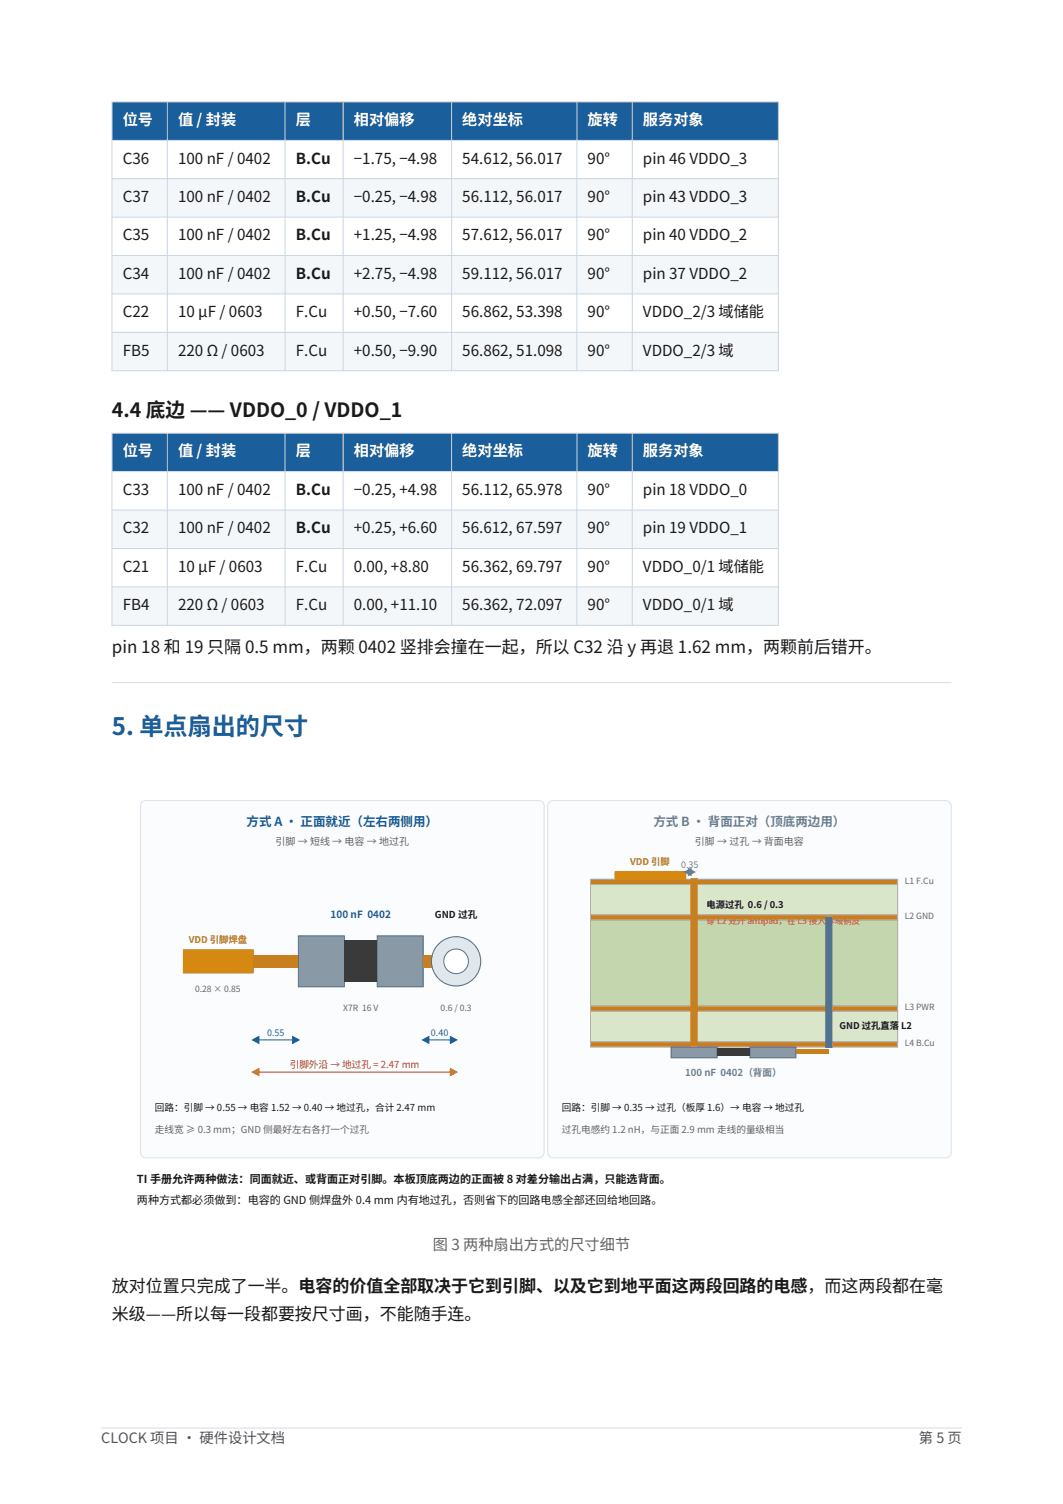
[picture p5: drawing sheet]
<svg xmlns="http://www.w3.org/2000/svg" width="210mm" height="297mm" viewBox="0 0 210 297" stroke-linecap="round" stroke-linejoin="round" font-family="sans-serif">
<defs><g id="words">
<text font-size="4.8" fill="#1a5f9c" x="22.1" y="145.2">5. 单点扇出的尺寸</text>
<text font-size="3.9" fill="#1a1a1a" x="22.1" y="82.4">4.4 底边 —— VDDO_0 / VDDO_1</text>
<g font-size="3.4" fill="#1a1a1a">
<text x="22.1" y="128.9">pin 18 和 19 只隔 0.5 mm，两颗 0402 竖排会撞在一起，所以 C32 沿 y 再退 1.62 mm，两颗前后错开。</text>
<text x="22.1" y="255.1">放对位置只完成了一半。电容的价值全部取决于它到引脚、以及它到地平面这两段回路的电感，而这两段都在毫</text>
<text x="22.1" y="260.6">米级——所以每一段都要按尺寸画，不能随手连。</text>
</g>
<g font-size="3" fill="#fff">
<text x="24.2" y="24.7">位号</text>
<text x="35.2" y="24.7">值 / 封装</text>
<text x="58.4" y="24.7">层</text>
<text x="69.9" y="24.7">相对偏移</text>
<text x="91.3" y="24.7">绝对坐标</text>
<text x="116.1" y="24.7">旋转</text>
<text x="127" y="24.7">服务对象</text>
<text x="24.2" y="90.1">位号</text>
<text x="35.2" y="90.1">值 / 封装</text>
<text x="58.4" y="90.1">层</text>
<text x="69.9" y="90.1">相对偏移</text>
<text x="91.3" y="90.1">绝对坐标</text>
<text x="116.1" y="90.1">旋转</text>
<text x="127" y="90.1">服务对象</text>
</g>
<g font-size="3" fill="#1a1a1a">
<text x="24.2" y="32.3">C36</text>
<text x="35.2" y="32.3">100 nF / 0402</text>
<text x="58.4" y="32.3">B.Cu</text>
<text x="69.9" y="32.3">−1.75, −4.98</text>
<text x="91.3" y="32.3">54.612, 56.017</text>
<text x="116.1" y="32.3">90°</text>
<text x="127" y="32.3">pin 46 VDDO_3</text>
<text x="24.2" y="39.9">C37</text>
<text x="35.2" y="39.9">100 nF / 0402</text>
<text x="58.4" y="39.9">B.Cu</text>
<text x="69.9" y="39.9">−0.25, −4.98</text>
<text x="91.3" y="39.9">56.112, 56.017</text>
<text x="116.1" y="39.9">90°</text>
<text x="127" y="39.9">pin 43 VDDO_3</text>
<text x="24.2" y="47.5">C35</text>
<text x="35.2" y="47.5">100 nF / 0402</text>
<text x="58.4" y="47.5">B.Cu</text>
<text x="69.9" y="47.5">+1.25, −4.98</text>
<text x="91.3" y="47.5">57.612, 56.017</text>
<text x="116.1" y="47.5">90°</text>
<text x="127" y="47.5">pin 40 VDDO_2</text>
<text x="24.2" y="55">C34</text>
<text x="35.2" y="55">100 nF / 0402</text>
<text x="58.4" y="55">B.Cu</text>
<text x="69.9" y="55">+2.75, −4.98</text>
<text x="91.3" y="55">59.112, 56.017</text>
<text x="116.1" y="55">90°</text>
<text x="127" y="55">pin 37 VDDO_2</text>
<text x="24.2" y="62.6">C22</text>
<text x="35.2" y="62.6">10 µF / 0603</text>
<text x="58.4" y="62.6">F.Cu</text>
<text x="69.9" y="62.6">+0.50, −7.60</text>
<text x="91.3" y="62.6">56.862, 53.398</text>
<text x="116.1" y="62.6">90°</text>
<text x="127" y="62.6">VDDO_2/3 域储能</text>
<text x="24.2" y="70.2">FB5</text>
<text x="35.2" y="70.2">220 Ω / 0603</text>
<text x="58.4" y="70.2">F.Cu</text>
<text x="69.9" y="70.2">+0.50, −9.90</text>
<text x="91.3" y="70.2">56.862, 51.098</text>
<text x="116.1" y="70.2">90°</text>
<text x="127" y="70.2">VDDO_2/3 域</text>
<text x="24.2" y="97.7">C33</text>
<text x="35.2" y="97.7">100 nF / 0402</text>
<text x="58.4" y="97.7">B.Cu</text>
<text x="69.9" y="97.7">−0.25, +4.98</text>
<text x="91.3" y="97.7">56.112, 65.978</text>
<text x="116.1" y="97.7">90°</text>
<text x="127" y="97.7">pin 18 VDDO_0</text>
<text x="24.2" y="105.3">C32</text>
<text x="35.2" y="105.3">100 nF / 0402</text>
<text x="58.4" y="105.3">B.Cu</text>
<text x="69.9" y="105.3">+0.25, +6.60</text>
<text x="91.3" y="105.3">56.612, 67.597</text>
<text x="116.1" y="105.3">90°</text>
<text x="127" y="105.3">pin 19 VDDO_1</text>
<text x="24.2" y="112.9">C21</text>
<text x="35.2" y="112.9">10 µF / 0603</text>
<text x="58.4" y="112.9">F.Cu</text>
<text x="69.9" y="112.9">0.00, +8.80</text>
<text x="91.3" y="112.9">56.362, 69.797</text>
<text x="116.1" y="112.9">90°</text>
<text x="127" y="112.9">VDDO_0/1 域储能</text>
<text x="24.2" y="120.5">FB4</text>
<text x="35.2" y="120.5">220 Ω / 0603</text>
<text x="58.4" y="120.5">F.Cu</text>
<text x="69.9" y="120.5">0.00, +11.10</text>
<text x="91.3" y="120.5">56.362, 72.097</text>
<text x="116.1" y="120.5">90°</text>
<text x="127" y="120.5">VDDO_0/1 域</text>
</g>
<text font-size="3" fill="#666" x="85.5" y="246.8">图 3 两种扇出方式的尺寸细节</text>
<g font-size="2.8" fill="#555">
<text x="20" y="285">CLOCK 项目 · 硬件设计文档</text>
<text x="181.5" y="285">第 5 页</text>
</g>
<text font-size="2.5" fill="#1a5f9c" x="48.7" y="163">方式 A · 正面就近（左右两侧用）</text>
<text font-size="2.5" fill="#7d5ba6" x="129.1" y="163">方式 B · 背面正对（顶底两边用）</text>
<g font-size="2.2" fill="#1a1a1a">
<text x="27.1" y="233.6">TI 手册允许两种做法：同面就近、或背面正对引脚。本板顶底两边的正面被 8 对差分输出占满，只能选背面。</text>
<text x="27.1" y="237.8">两种方式都必须做到：电容的 GND 侧焊盘外 0.4 mm 内有地过孔，否则省下的回路电感全部还回给地回路。</text>
</g>
<g font-size="2" fill="#666">
<text x="54.4" y="166.9">引脚 → 短线 → 电容 → 地过孔</text>
<text x="137.3" y="166.9">引脚 → 过孔 → 背面电容</text>
</g>
<text font-size="2" fill="#1a5f9c" x="65.3" y="181.4">100 nF 0402</text>
<g font-size="1.9" fill="#1a1a1a">
<text x="85.9" y="181.4">GND 过孔</text>
<text x="30.6" y="219.5">回路：引脚 → 0.55 → 电容 1.52 → 0.40 → 地过孔，合计 2.47 mm</text>
<text x="111" y="219.5">回路：引脚 → 0.35 → 过孔（板厚 1.6）→ 电容 → 地过孔</text>
</g>
<text font-size="1.9" fill="#c0392b" x="57.2" y="210.9">引脚外沿 → 地过孔 = 2.47 mm</text>
<text font-size="1.9" fill="#7d5ba6" x="135.4" y="212.4">100 nF 0402（背面）</text>
<g font-size="1.9" fill="#666">
<text x="30.6" y="223.7">走线宽 ≥ 0.3 mm；GND 侧最好左右各打一个过孔</text>
<text x="111" y="223.7">过孔电感约 1.2 nH，与正面 2.9 mm 走线的量级相当</text>
</g>
<g font-size="1.8" fill="#d68910">
<text x="124.5" y="170.8">VDD 引脚</text>
<text x="37.3" y="186.3">VDD 引脚焊盘</text>
</g>
<text font-size="1.8" fill="#7d5ba6" x="134.5" y="171.4">0.35</text>
<g font-size="1.8" fill="#1a1a1a">
<text x="139.6" y="179.3">电源过孔 0.6 / 0.3</text>
<text x="165.9" y="203.2">GND 过孔直落 L2</text>
</g>
<g font-size="1.8" fill="#1a5f9c">
<text x="52.8" y="204.6">0.55</text>
<text x="85.1" y="204.6">0.40</text>
</g>
<g font-size="1.7" fill="#666">
<text x="178.7" y="174.5">L1 F.Cu</text>
<text x="178.7" y="181.5">L2 GND</text>
<text x="38.5" y="195.8">0.28 × 0.85</text>
<text x="67.8" y="199.7">X7R 16 V</text>
<text x="87" y="199.7">0.6 / 0.3</text>
<text x="178.7" y="199.5">L3 PWR</text>
<text x="178.7" y="206.6">L4 B.Cu</text>
</g>
<text font-size="1.7" fill="#c0392b" x="139.6" y="182.4">穿 L2 处开 antipad，在 L3 接入本域铜皮</text>
</g></defs>
<path d="M20 282h170" fill="none" stroke="#d5dee7" stroke-width=".2"/>
<path d="M22.1 20.1h131.7v7.6h-131.7z" fill-rule="evenodd" fill="#1a5f9c"/>
<path d="M22.1 27.7h131.7v7.6h-131.7z" fill-rule="evenodd" fill="#fff"/>
<path d="M22.1 35.3h131.7v7.6h-131.7z" fill-rule="evenodd" fill="#f4f7fa"/>
<path d="M22.1 42.9h131.7v7.6h-131.7z" fill-rule="evenodd" fill="#fff"/>
<path d="M22.1 50.5h131.7v7.5h-131.7z" fill-rule="evenodd" fill="#f4f7fa"/>
<path d="M22.1 58h131.7v7.6h-131.7z" fill-rule="evenodd" fill="#fff"/>
<path d="M22.1 65.6h131.7v7.6h-131.7z" fill-rule="evenodd" fill="#f4f7fa"/>
<g fill="none" stroke="#c9d6e2" stroke-width=".2">
<path d="M22.1 20.1h131.7v53.1h-131.7zM22.1 27.7h131.7M22.1 35.3h131.7M33.1 20.1v53.1M56.3 20.1v53.1M67.8 20.1v53.1M89.2 20.1v53.1M114 20.1v53.1M124.9 20.1v53.1M22.1 42.9h131.7M22.1 50.5h131.7M22.1 58h131.7"/>
<path d="M22.1 65.6h131.7"/>
</g>
<path d="M22.1 85.6h131.7v7.5h-131.7z" fill-rule="evenodd" fill="#1a5f9c"/>
<path d="M22.1 93.1h131.7v7.6h-131.7z" fill-rule="evenodd" fill="#fff"/>
<path d="M22.1 100.7h131.7v7.6h-131.7z" fill-rule="evenodd" fill="#f4f7fa"/>
<path d="M22.1 108.3h131.7v7.6h-131.7z" fill-rule="evenodd" fill="#fff"/>
<path d="M22.1 115.9h131.7v7.6h-131.7z" fill-rule="evenodd" fill="#f4f7fa"/>
<path d="M22.1 85.6h131.7v37.9h-131.7zM22.1 93.1h131.7M33.1 85.6v37.9M56.3 85.6v37.9M67.8 85.6v37.9M89.2 85.6v37.9M114 85.6v37.9M124.9 85.6v37.9M22.1 100.7h131.7M22.1 108.3h131.7M22.1 115.9h131.7" fill="none" stroke="#c9d6e2" stroke-width=".2"/>
<path d="M22.1 134.8h165.8" fill="none" stroke="#d5dee7" stroke-width=".21"/>
<path d="M28 158.5l.5-.4h.3h77.6a1.06 1.06 0 0 1 1.1 1v68.5a1.06 1.06 0 0 1-1.1 1h-77.6a1.06 1.06 0 0 1-1-1v-68.5z" fill-rule="evenodd" fill="#fbfcfd" stroke="#dde4ea" stroke-width=".21"/>
<path d="M36.2 187.6h13.8v4.5h-13.8z" fill-rule="evenodd" fill="#d68910" stroke="#d68910" stroke-width=".2"/>
<path d="M50 188.6h8.9v2.5h-8.9z" fill-rule="evenodd" fill="#c8801f"/>
<g fill="#8a99a6" stroke="#5c7080" stroke-width=".2">
<path d="M58.9 184.8h9.1v10.1h-9.1z" fill-rule="evenodd"/>
<path d="M74.5 184.8h9.1v10.1h-9.1z" fill-rule="evenodd"/>
</g>
<path d="M68 185.8h6.5v8.1h-6.5z" fill-rule="evenodd" fill="#3a3a3a"/>
<path d="M83.6 188.6h6.5v2.5h-6.5z" fill-rule="evenodd" fill="#c8801f"/>
<circle cx="90.1" cy="189.8" r="4.9" fill="#dfe7ee" stroke="#5c7080" stroke-width=".21"/>
<circle cx="90.1" cy="189.8" r="2.43" fill="#fff" stroke="#5c7080" stroke-width=".2"/>
<path d="M50 205.4h8.9M83.6 205.4h6.5" fill="none" stroke="#1a5f9c" stroke-width=".2"/>
<g fill="#1a5f9c" stroke="#1a5f9c" stroke-width=".35">
<path d="M50 205.4l1.1-.6v1.1z"/>
<path d="M57.9 204.8l1 .6-1 .5z"/>
<path d="M83.6 205.4l1.1-.6v1.1z"/>
<path d="M89 204.8l1.1 .6-1.1 .5z"/>
</g>
<path d="M50 211.7h40.1" fill="none" stroke="#c0392b" stroke-width=".2"/>
<g fill="#c0392b" stroke="#c0392b" stroke-width=".35">
<path d="M50 211.7l1.1-.6v1.2z"/>
<path d="M89 211.1l1.1 .6-1.1 .6z"/>
</g>
<path d="M108.4 158.5l.5-.4h.4h77.6a1.06 1.06 0 0 1 1 1v68.5a1.06 1.06 0 0 1-1 1h-77.6a1.06 1.06 0 0 1-1.1-1v-68.5z" fill-rule="evenodd" fill="#fbfcfd" stroke="#dde4ea" stroke-width=".21"/>
<path d="M116.7 173.6h60.6v1.1h-60.6z" fill-rule="evenodd" fill="#c8801f" stroke="#b0b0aa" stroke-width=".2"/>
<path d="M116.7 174.7h60.6v6h-60.6z" fill-rule="evenodd" fill="#d9e6c9" stroke="#b0b0aa" stroke-width=".2"/>
<path d="M116.7 180.7h60.6v1h-60.6z" fill-rule="evenodd" fill="#c8801f" stroke="#b0b0aa" stroke-width=".2"/>
<path d="M116.7 181.7h60.6v17h-60.6z" fill-rule="evenodd" fill="#c3d6ae" stroke="#b0b0aa" stroke-width=".2"/>
<path d="M116.7 198.7h60.6v1h-60.6z" fill-rule="evenodd" fill="#c8801f" stroke="#b0b0aa" stroke-width=".2"/>
<path d="M116.7 199.7h60.6v6h-60.6z" fill-rule="evenodd" fill="#d9e6c9" stroke="#b0b0aa" stroke-width=".2"/>
<path d="M116.7 205.7h60.6v1.1h-60.6z" fill-rule="evenodd" fill="#c8801f" stroke="#b0b0aa" stroke-width=".2"/>
<path d="M121.6 172.2h13.8v1.4h-13.8z" fill-rule="evenodd" fill="#d68910" stroke="#d68910" stroke-width=".35"/>
<path d="M136.6 173.6h1.1v33.2h-1.1z" fill-rule="evenodd" fill="#c8801f" stroke="#c8801f" stroke-width=".35"/>
<path d="M135.4 172.2h1.7" fill="none" stroke="#7d5ba6" stroke-width=".2"/>
<g fill="#7d5ba6" stroke="#7d5ba6" stroke-width=".35">
<path d="M135.4 172.2l1.1-.6v1.2z"/>
<path d="M136.1 171.6l1 .6-1 .6z"/>
</g>
<g fill="#8a99a6" stroke="#5c7080" stroke-width=".2">
<path d="M132.6 206.8h9.1v2.1h-9.1z" fill-rule="evenodd"/>
<path d="M148.2 206.8h9v2.1h-9z" fill-rule="evenodd"/>
</g>
<path d="M141.7 207.1h6.5v1.4h-6.5z" fill-rule="evenodd" fill="#3a3a3a"/>
<path d="M163.2 181.2h1.1v25.6h-1.1z" fill-rule="evenodd" fill="#5c7080" stroke="#5c7080" stroke-width=".35"/>
<path d="M157.2 207.1h6.5v.9h-6.5z" fill-rule="evenodd" fill="#c8801f"/>
<use href="#words"/>
</svg>
